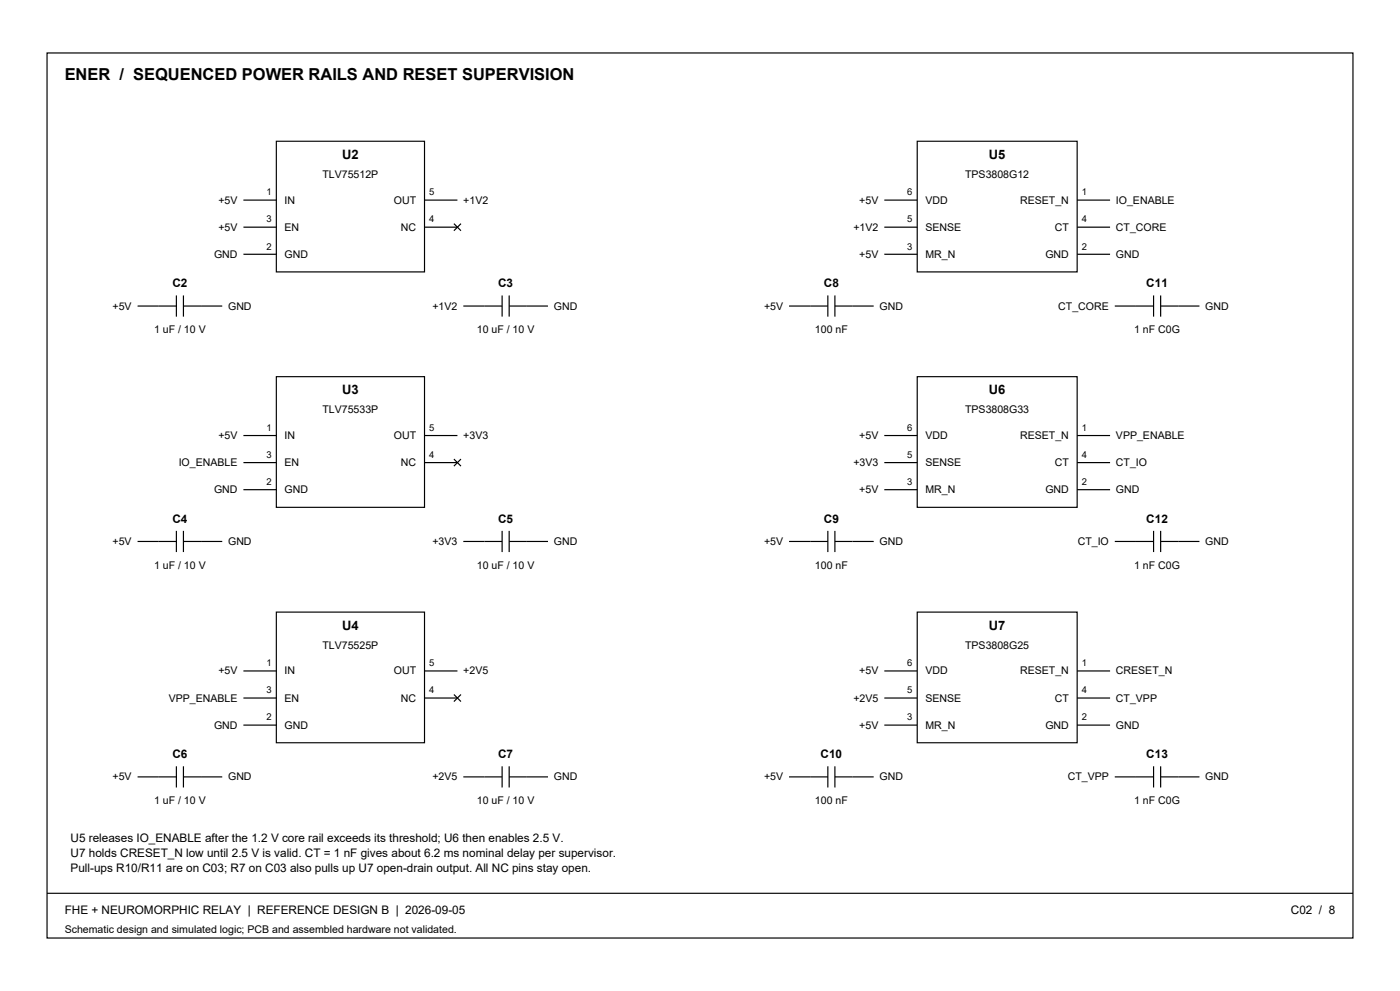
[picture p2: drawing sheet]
<svg xmlns="http://www.w3.org/2000/svg" width="420mm" height="297mm" viewBox="0 0 420 297" stroke-linecap="round" stroke-linejoin="round" font-family="sans-serif">
<defs><g id="words">
<text font-size="4.9" x="19.4" y="24">ENER / SEQUENCED POWER RAILS AND RESET SUPERVISION</text>
<g font-size="3.9">
<text x="102.6" y="47.6">U2</text>
<text x="296.7" y="47.6">U5</text>
<text x="102.6" y="118.2">U3</text>
<text x="296.7" y="118.2">U6</text>
<text x="102.6" y="188.7">U4</text>
<text x="296.7" y="188.7">U7</text>
</g>
<g font-size="3.5">
<text x="51.7" y="86.1">C2</text>
<text x="149.4" y="86.1">C3</text>
<text x="247.2" y="86.1">C8</text>
<text x="343.9" y="86.1">C11</text>
<text x="51.7" y="156.6">C4</text>
<text x="149.4" y="156.6">C5</text>
<text x="247.2" y="156.6">C9</text>
<text x="343.9" y="156.6">C12</text>
<text x="51.7" y="227.2">C6</text>
<text x="149.4" y="227.2">C7</text>
<text x="246.2" y="227.2">C10</text>
<text x="343.9" y="227.2">C13</text>
<text x="21.2" y="252.2">U5 releases IO_ENABLE after the 1.2 V core rail exceeds its threshold; U6 then enables 2.5 V.</text>
<text x="21.2" y="256.8">U7 holds CRESET_N low until 2.5 V is valid. CT = 1 nF gives about 6.2 ms nominal delay per supervisor.</text>
<text x="21.2" y="261.3">Pull-ups R10/R11 are on C03; R7 on C03 also pulls up U7 open-drain output. All NC pins stay open.</text>
<text x="19.4" y="274.1">FHE + NEUROMORPHIC RELAY | REFERENCE DESIGN B | 2026-09-05</text>
<text x="387.3" y="274.1">C02 / 8</text>
</g>
<g font-size="3.2">
<text x="96.7" y="53.3">TLV75512P</text>
<text x="289.5" y="53.3">TPS3808G12</text>
<text x="65.5" y="61">+5V</text>
<text x="85.4" y="61">IN</text>
<text x="118.2" y="61">OUT</text>
<text x="139" y="61">+1V2</text>
<text x="257.8" y="61">+5V</text>
<text x="277.6" y="61">VDD</text>
<text x="306" y="61">RESET_N</text>
<text x="334.8" y="61">IO_ENABLE</text>
<text x="65.5" y="69.1">+5V</text>
<text x="85.4" y="69.1">EN</text>
<text x="120.3" y="69.1">NC</text>
<text x="256" y="69.1">+1V2</text>
<text x="277.6" y="69.1">SENSE</text>
<text x="316.4" y="69.1">CT</text>
<text x="334.8" y="69.1">CT_CORE</text>
<text x="64.2" y="77.3">GND</text>
<text x="85.4" y="77.3">GND</text>
<text x="257.8" y="77.3">+5V</text>
<text x="277.6" y="77.3">MR_N</text>
<text x="313.6" y="77.3">GND</text>
<text x="334.8" y="77.3">GND</text>
<text x="33.8" y="92.8">+5V</text>
<text x="68.4" y="92.8">GND</text>
<text x="129.7" y="92.8">+1V2</text>
<text x="166.2" y="92.8">GND</text>
<text x="229.2" y="92.8">+5V</text>
<text x="263.9" y="92.8">GND</text>
<text x="317.5" y="92.8">CT_CORE</text>
<text x="361.6" y="92.8">GND</text>
<text x="46.2" y="99.8">1 uF / 10 V</text>
<text x="143" y="99.8">10 uF / 10 V</text>
<text x="244.5" y="99.8">100 nF</text>
<text x="340.3" y="99.8">1 nF C0G</text>
<text x="96.7" y="123.8">TLV75533P</text>
<text x="289.5" y="123.8">TPS3808G33</text>
<text x="65.5" y="131.6">+5V</text>
<text x="85.4" y="131.6">IN</text>
<text x="118.2" y="131.6">OUT</text>
<text x="139" y="131.6">+3V3</text>
<text x="257.8" y="131.6">+5V</text>
<text x="277.6" y="131.6">VDD</text>
<text x="306" y="131.6">RESET_N</text>
<text x="334.8" y="131.6">VPP_ENABLE</text>
<text x="53.6" y="139.7">IO_ENABLE</text>
<text x="85.4" y="139.7">EN</text>
<text x="120.3" y="139.7">NC</text>
<text x="256" y="139.7">+3V3</text>
<text x="277.6" y="139.7">SENSE</text>
<text x="316.4" y="139.7">CT</text>
<text x="334.8" y="139.7">CT_IO</text>
<text x="64.2" y="147.8">GND</text>
<text x="85.4" y="147.8">GND</text>
<text x="257.8" y="147.8">+5V</text>
<text x="277.6" y="147.8">MR_N</text>
<text x="313.6" y="147.8">GND</text>
<text x="334.8" y="147.8">GND</text>
<text x="33.8" y="163.3">+5V</text>
<text x="68.4" y="163.3">GND</text>
<text x="129.7" y="163.3">+3V3</text>
<text x="166.2" y="163.3">GND</text>
<text x="229.2" y="163.3">+5V</text>
<text x="263.9" y="163.3">GND</text>
<text x="323.3" y="163.3">CT_IO</text>
<text x="361.6" y="163.3">GND</text>
<text x="46.2" y="170.4">1 uF / 10 V</text>
<text x="143" y="170.4">10 uF / 10 V</text>
<text x="244.5" y="170.4">100 nF</text>
<text x="340.3" y="170.4">1 nF C0G</text>
<text x="96.7" y="194.4">TLV75525P</text>
<text x="289.5" y="194.4">TPS3808G25</text>
<text x="65.5" y="202.1">+5V</text>
<text x="85.4" y="202.1">IN</text>
<text x="118.2" y="202.1">OUT</text>
<text x="139" y="202.1">+2V5</text>
<text x="257.8" y="202.1">+5V</text>
<text x="277.6" y="202.1">VDD</text>
<text x="306" y="202.1">RESET_N</text>
<text x="334.8" y="202.1">CRESET_N</text>
<text x="50.6" y="210.3">VPP_ENABLE</text>
<text x="85.4" y="210.3">EN</text>
<text x="120.3" y="210.3">NC</text>
<text x="256" y="210.3">+2V5</text>
<text x="277.6" y="210.3">SENSE</text>
<text x="316.4" y="210.3">CT</text>
<text x="334.8" y="210.3">CT_VPP</text>
<text x="64.2" y="218.4">GND</text>
<text x="85.4" y="218.4">GND</text>
<text x="257.8" y="218.4">+5V</text>
<text x="277.6" y="218.4">MR_N</text>
<text x="313.6" y="218.4">GND</text>
<text x="334.8" y="218.4">GND</text>
<text x="33.8" y="233.9">+5V</text>
<text x="68.4" y="233.9">GND</text>
<text x="129.7" y="233.9">+2V5</text>
<text x="166.2" y="233.9">GND</text>
<text x="229.2" y="233.9">+5V</text>
<text x="263.9" y="233.9">GND</text>
<text x="320.3" y="233.9">CT_VPP</text>
<text x="361.6" y="233.9">GND</text>
<text x="46.2" y="240.9">1 uF / 10 V</text>
<text x="143" y="240.9">10 uF / 10 V</text>
<text x="244.5" y="240.9">100 nF</text>
<text x="340.3" y="240.9">1 nF C0G</text>
<text x="19.4" y="279.7">Schematic design and simulated logic; PCB and assembled hardware not validated.</text>
</g>
<g font-size="2.8">
<text x="79.9" y="58.6">1</text>
<text x="128.8" y="58.6">5</text>
<text x="272.2" y="58.6">6</text>
<text x="324.6" y="58.6">1</text>
<text x="79.9" y="66.7">3</text>
<text x="128.8" y="66.7">4</text>
<text x="272.2" y="66.7">5</text>
<text x="324.6" y="66.7">4</text>
<text x="79.9" y="74.8">2</text>
<text x="272.2" y="74.8">3</text>
<text x="324.6" y="74.8">2</text>
<text x="79.9" y="129.1">1</text>
<text x="128.8" y="129.1">5</text>
<text x="272.2" y="129.1">6</text>
<text x="324.6" y="129.1">1</text>
<text x="79.9" y="137.2">3</text>
<text x="128.8" y="137.2">4</text>
<text x="272.2" y="137.2">5</text>
<text x="324.6" y="137.2">4</text>
<text x="79.9" y="145.3">2</text>
<text x="272.2" y="145.3">3</text>
<text x="324.6" y="145.3">2</text>
<text x="79.9" y="199.7">1</text>
<text x="128.8" y="199.7">5</text>
<text x="272.2" y="199.7">6</text>
<text x="324.6" y="199.7">1</text>
<text x="79.9" y="207.8">3</text>
<text x="128.8" y="207.8">4</text>
<text x="272.2" y="207.8">5</text>
<text x="324.6" y="207.8">4</text>
<text x="79.9" y="215.9">2</text>
<text x="272.2" y="215.9">3</text>
<text x="324.6" y="215.9">2</text>
</g>
</g></defs>
<g fill="none" stroke="#000" stroke-width=".35">
<path d="M14.1 15.9h391.8v265.2h-391.8zM73 60h9.9M82.9 42.3h44.5v39.2h-44.5zM127.4 60h9.8M265.3 60h9.9M275.2 42.3h47.9v39.2h-47.9zM323.1 60h9.9M73 68.1h9.9M73 76.2h9.9M127.4 68.1h9.8M136.2 67l2.1 2.1M138.3 67l-2.1 2.1"/>
<path d="M265.3 68.1h9.9M265.3 76.2h9.9M323.1 68.1h9.9M323.1 76.2h9.9M41.3 91.7h11.6M52.9 88.5v6.4M55 91.7h11.7M55 88.5v6.4M139 91.7h11.6M150.6 88.5v6.4M152.8 91.7h11.6M152.8 88.5v6.4"/>
<path d="M236.7 91.7h11.7M248.4 88.5v6.4M250.5 91.7h11.6M250.5 88.5v6.4M334.4 91.7h11.7M346.1 88.5v6.4M348.2 91.7h11.6M348.2 88.5v6.4M82.9 112.9h44.5v39.1h-44.5zM275.2 112.9h47.9v39.1h-47.9zM73 130.5h9.9M73 138.6h9.9"/>
<path d="M127.4 130.5h9.8M127.4 138.6h9.8M136.2 137.6l2.1 2.1M138.3 137.6l-2.1 2.1M265.3 130.5h9.9M265.3 138.6h9.9M323.1 130.5h9.9M323.1 138.6h9.9M52.9 159.1v6.4M55 159.1v6.4M73 146.8h9.9M150.6 159.1v6.4"/>
<path d="M152.8 159.1v6.4M248.4 159.1v6.4M250.5 159.1v6.4M265.3 146.8h9.9M323.1 146.8h9.9M346.1 159.1v6.4M348.2 159.1v6.4M41.3 162.3h11.6M55 162.3h11.7M139 162.3h11.6M152.8 162.3h11.6M236.7 162.3h11.7"/>
<path d="M250.5 162.3h11.6M334.4 162.3h11.7M348.2 162.3h11.6M82.9 183.4h44.5v39.2h-44.5zM275.2 183.4h47.9v39.2h-47.9zM73 201.1h9.9M73 209.2h9.9M73 217.3h9.9M127.4 201.1h9.8M127.4 209.2h9.8M136.2 208.1l2.1 2.2M138.3 208.1l-2.1 2.2"/>
<path d="M265.3 201.1h9.9M265.3 209.2h9.9M265.3 217.3h9.9M323.1 201.1h9.9M323.1 209.2h9.9M323.1 217.3h9.9M41.3 232.8h11.6M52.9 229.7v6.3M55 229.7v6.3M55 232.8h11.7M139 232.8h11.6M150.6 229.7v6.3"/>
<path d="M152.8 229.7v6.3M152.8 232.8h11.6M236.7 232.8h11.7M248.4 229.7v6.3M250.5 229.7v6.3M250.5 232.8h11.6M334.4 232.8h11.7M346.1 229.7v6.3M348.2 229.7v6.3M348.2 232.8h11.6M14.1 267.7h391.8"/>
</g>
<use href="#words"/>
</svg>
